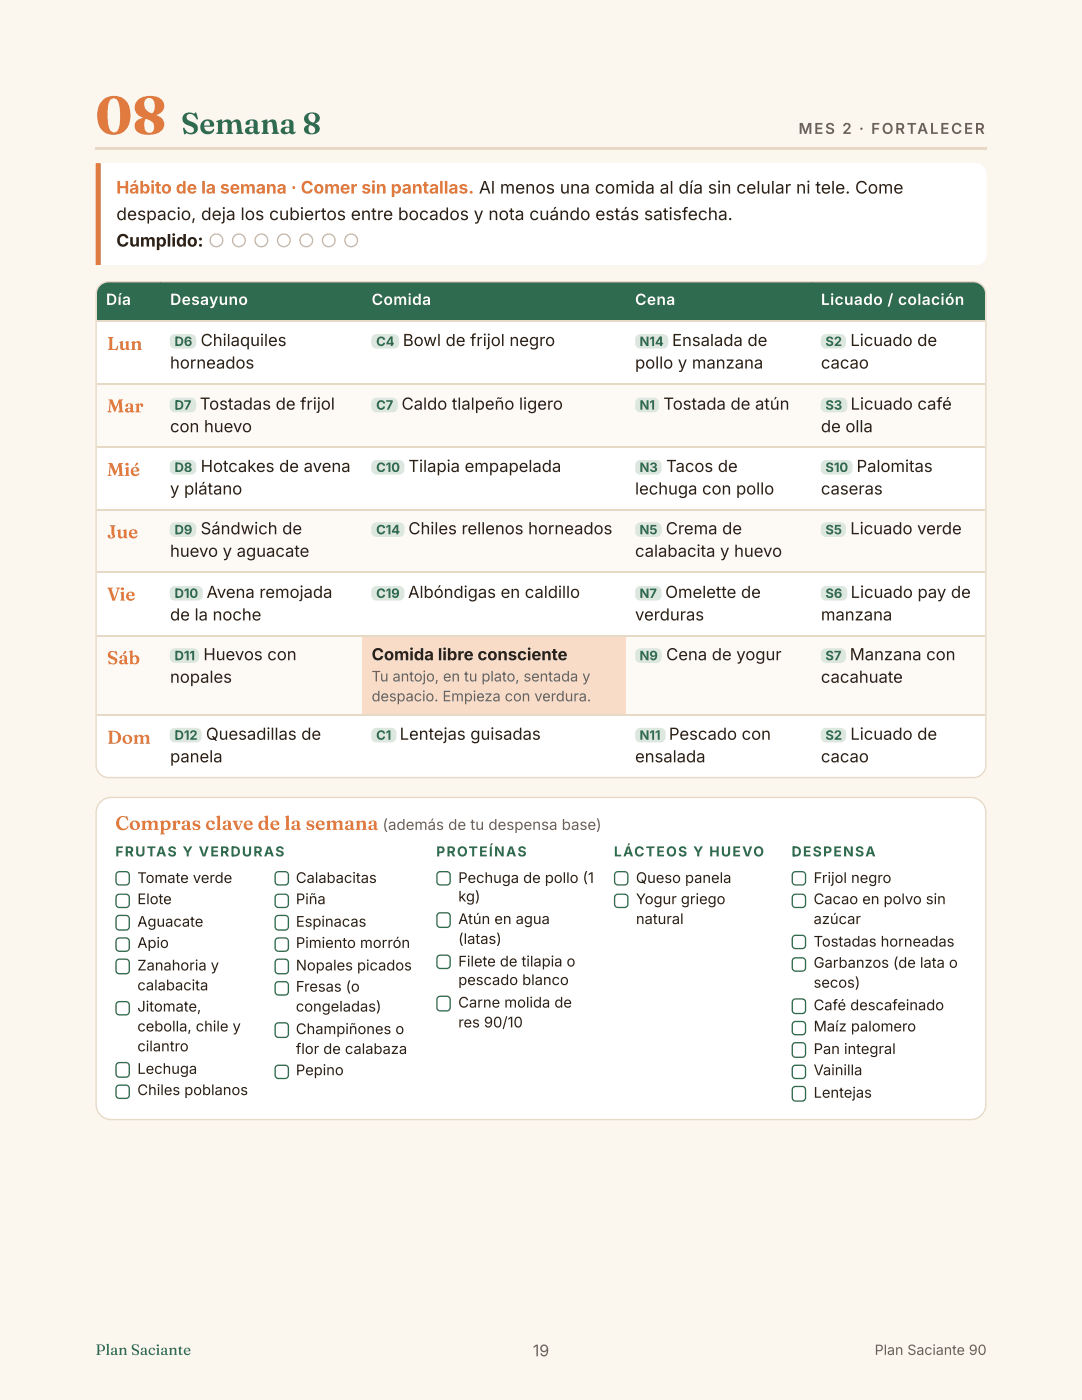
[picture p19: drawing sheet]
<svg xmlns="http://www.w3.org/2000/svg" width="216mm" height="279mm" viewBox="0 0 216 279" stroke-linecap="round" stroke-linejoin="round" font-family="sans-serif">
<defs><g id="words">
<text font-size="10.6" fill="#e07a3f" x="19" y="26.7">08</text>
<text font-size="6" fill="#2f6b4f" x="36.1" y="26.7">Semana 8</text>
<text font-size="3.9" fill="#e07a3f" x="23" y="165.6">Compras clave de la semana</text>
<g font-size="3.7" fill="#e07a3f">
<text x="21.3" y="69.8">Lun</text>
<text x="21.3" y="82.3">Mar</text>
<text x="21.3" y="95">Mié</text>
<text x="21.3" y="107.4">Jue</text>
<text x="21.3" y="119.9">Vie</text>
<text x="21.3" y="132.6">Sáb</text>
<text x="21.3" y="148.4">Dom</text>
</g>
<text font-size="3.5" fill="#e07a3f" x="23.2" y="38.6">Hábito de la semana · Comer sin pantallas. Al menos una comida al día sin celular ni tele. Come</text>
<g font-size="3.5" fill="#2b2118">
<text x="23.2" y="43.9">despacio, deja los cubiertos entre bocados y nota cuándo estás satisfecha.</text>
<text x="23.2" y="49.2">Cumplido: ○ ○ ○ ○ ○ ○ ○</text>
</g>
<g font-size="3.3" fill="#2b2118">
<text x="40" y="69.1">Chilaquiles</text>
<text x="80.4" y="69.1">Bowl de frijol negro</text>
<text x="134.1" y="69.1">Ensalada de</text>
<text x="169.7" y="69.1">Licuado de</text>
<text x="33.9" y="73.6">horneados</text>
<text x="126.7" y="73.6">pollo y manzana</text>
<text x="163.8" y="73.6">cacao</text>
<text x="39.9" y="81.8">Tostadas de frijol</text>
<text x="80.1" y="81.8">Caldo tlalpeño ligero</text>
<text x="132.4" y="81.8">Tostada de atún</text>
<text x="169.7" y="81.8">Licuado café</text>
<text x="33.9" y="86.3">con huevo</text>
<text x="163.8" y="86.3">de olla</text>
<text x="40" y="94.2">Hotcakes de avena</text>
<text x="81.5" y="94.2">Tilapia empapelada</text>
<text x="132.9" y="94.2">Tacos de</text>
<text x="170.9" y="94.2">Palomitas</text>
<text x="33.9" y="98.7">y plátano</text>
<text x="126.7" y="98.7">lechuga con pollo</text>
<text x="163.8" y="98.7">caseras</text>
<text x="40" y="106.6">Sándwich de</text>
<text x="81.5" y="106.6">Chiles rellenos horneados</text>
<text x="132.8" y="106.6">Crema de</text>
<text x="169.7" y="106.6">Licuado verde</text>
<text x="33.9" y="111.1">huevo y aguacate</text>
<text x="126.7" y="111.1">calabacita y huevo</text>
<text x="41.2" y="119.3">Avena remojada</text>
<text x="81.4" y="119.3">Albóndigas en caldillo</text>
<text x="132.7" y="119.3">Omelette de</text>
<text x="169.7" y="119.3">Licuado pay de</text>
<text x="33.9" y="123.8">de la noche</text>
<text x="126.7" y="123.8">verduras</text>
<text x="163.8" y="123.8">manzana</text>
<text x="40.6" y="131.8">Huevos con</text>
<text x="74.2" y="131.8">Comida libre consciente</text>
<text x="132.9" y="131.8">Cena de yogur</text>
<text x="169.6" y="131.8">Manzana con</text>
<text x="33.9" y="136.3">nopales</text>
<text x="163.8" y="136.3">cacahuate</text>
<text x="41.1" y="147.6">Quesadillas de</text>
<text x="79.7" y="147.6">Lentejas guisadas</text>
<text x="133.5" y="147.6">Pescado con</text>
<text x="169.7" y="147.6">Licuado de</text>
<text x="33.9" y="152.1">panela</text>
<text x="126.7" y="152.1">ensalada</text>
<text x="163.8" y="152.1">cacao</text>
</g>
<text font-size="3.2" fill="#6e6157" x="106.3" y="270.7">19</text>
<g font-size="3.1" fill="#fff">
<text x="21.2" y="60.9">Día</text>
<text x="33.9" y="60.9">Desayuno</text>
<text x="74.2" y="60.9">Comida</text>
<text x="126.7" y="60.9">Cena</text>
<text x="163.8" y="60.9">Licuado / colación</text>
</g>
<g font-size="3" fill="#6e6157">
<text x="159.3" y="26.7">MES 2 · FORTALECER</text>
<text x="76.3" y="165.6">(además de tu despensa base)</text>
</g>
<text font-size="3" fill="#2f6b4f" x="19" y="270.4">Plan Saciante</text>
<g font-size="2.9" fill="#6e6157">
<text x="74.2" y="136">Tu antojo, en tu plato, sentada y</text>
<text x="74.2" y="140">despacio. Empieza con verdura.</text>
</g>
<g font-size="2.9" fill="#2b2118">
<text x="27.4" y="176.2">Tomate verde</text>
<text x="59" y="176.2">Calabacitas</text>
<text x="91.4" y="176.2">Pechuga de pollo (1</text>
<text x="91.4" y="179.9">kg)</text>
<text x="126.9" y="176.2">Queso panela</text>
<text x="162.3" y="176.2">Frijol negro</text>
<text x="27.4" y="180.4">Elote</text>
<text x="27.4" y="184.9">Aguacate</text>
<text x="59" y="180.4">Piña</text>
<text x="59" y="184.9">Espinacas</text>
<text x="91.4" y="184.4">Atún en agua</text>
<text x="126.9" y="180.4">Yogur griego</text>
<text x="126.9" y="184.4">natural</text>
<text x="162.3" y="180.4">Cacao en polvo sin</text>
<text x="162.3" y="184.4">azúcar</text>
<text x="27.4" y="189.2">Apio</text>
<text x="59" y="189.2">Pimiento morrón</text>
<text x="91.4" y="188.4">(latas)</text>
<text x="162.3" y="188.9">Tostadas horneadas</text>
<text x="27.4" y="193.7">Zanahoria y</text>
<text x="27.4" y="197.6">calabacita</text>
<text x="59" y="193.7">Nopales picados</text>
<text x="59" y="197.9">Fresas (o</text>
<text x="91.4" y="192.9">Filete de tilapia o</text>
<text x="91.4" y="196.6">pescado blanco</text>
<text x="162.3" y="193.1">Garbanzos (de lata o</text>
<text x="162.3" y="197.1">secos)</text>
<text x="27.4" y="201.9">Jitomate,</text>
<text x="59" y="201.9">congeladas)</text>
<text x="91.4" y="201.1">Carne molida de</text>
<text x="162.3" y="201.6">Café descafeinado</text>
<text x="27.4" y="205.8">cebolla, chile y</text>
<text x="27.4" y="209.8">cilantro</text>
<text x="59" y="206.4">Champiñones o</text>
<text x="91.4" y="205.1">res 90/10</text>
<text x="162.3" y="205.8">Maíz palomero</text>
<text x="27.4" y="214.3">Lechuga</text>
<text x="59" y="210.3">flor de calabaza</text>
<text x="59" y="214.6">Pepino</text>
<text x="162.3" y="210.3">Pan integral</text>
<text x="162.3" y="214.6">Vainilla</text>
<text x="27.4" y="218.5">Chiles poblanos</text>
<text x="162.3" y="219.1">Lentejas</text>
</g>
<g font-size="2.8" fill="#2f6b4f">
<text x="23" y="170.9">FRUTAS Y VERDURAS</text>
<text x="87" y="170.9">PROTEÍNAS</text>
<text x="122.5" y="170.9">LÁCTEOS Y HUEVO</text>
<text x="158" y="170.9">DESPENSA</text>
</g>
<text font-size="2.8" fill="#6e6157" x="174.5" y="270.4">Plan Saciante 90</text>
<g font-size="2.6" fill="#2f6b4f">
<text x="34.8" y="69.1">D6</text>
<text x="75.1" y="69.1">C4</text>
<text x="127.6" y="69.1">N14</text>
<text x="164.7" y="69.1">S2</text>
<text x="34.8" y="81.8">D7</text>
<text x="75.1" y="81.8">C7</text>
<text x="127.6" y="81.8">N1</text>
<text x="164.7" y="81.8">S3</text>
<text x="34.8" y="94.2">D8</text>
<text x="75.1" y="94.2">C10</text>
<text x="127.6" y="94.2">N3</text>
<text x="164.7" y="94.2">S10</text>
<text x="34.8" y="106.6">D9</text>
<text x="75.1" y="106.6">C14</text>
<text x="127.6" y="106.6">N5</text>
<text x="164.7" y="106.6">S5</text>
<text x="34.8" y="119.3">D10</text>
<text x="75.1" y="119.3">C19</text>
<text x="127.6" y="119.3">N7</text>
<text x="164.7" y="119.3">S6</text>
<text x="34.8" y="131.8">D11</text>
<text x="127.6" y="131.8">N9</text>
<text x="164.7" y="131.8">S7</text>
<text x="34.8" y="147.6">D12</text>
<text x="75.1" y="147.6">C1</text>
<text x="127.6" y="147.6">N11</text>
<text x="164.7" y="147.6">S2</text>
</g>
</g></defs>
<g fill="#fbf6ee">
<path d="M0 0h215.9v279.4h-215.9z"/>
<path d="M19 17.7h177.8v241.3h-177.8z"/>
<path d="M19 17.7h177.8v241.4h-177.8z"/>
</g>
<path d="M19 29.4h177.8v.5h-177.8z" fill="#e6d9c6"/>
<path d="M19.6 32.5h175.1a2.12 2.12 0 0 1 2.1 2.2v16.1a2.12 2.12 0 0 1-2.1 2.1h-175.1z" fill="#fff"/>
<path d="M19 32.5h1.1v20.4h-1.1z" fill="#e07a3f"/>
<path d="M19.9 57l.8-.6 1-.2h172.5a2.51 2.51 0 0 1 2.5 2.5v94a2.51 2.51 0 0 1-2.5 2.5h-172.5a2.51 2.51 0 0 1-2.5-2.5v-94l.2-.9z" fill="#fff"/>
<path d="M19.9 57l.8-.6 1-.2h172.5a2.51 2.51 0 0 1 2.5 2.5v94a2.51 2.51 0 0 1-2.5 2.5h-172.5a2.51 2.51 0 0 1-2.5-2.5v-94l.2-.9z" fill="none" stroke="#e6d9c6" stroke-width=".26"/>
<g fill="#2f6b4f">
<path d="M19.3 56.4h12.7v7.6h-12.7z"/>
<path d="M32 56.4h40.2v7.6h-40.2z"/>
<path d="M72.2 56.4h52.7v7.6h-52.7z"/>
<path d="M124.9 56.4h37v7.6h-37z"/>
<path d="M161.9 56.4h34.7v7.6h-34.7z"/>
</g>
<path d="M19.3 64.2h177.3" fill="none" stroke="#e6d9c6" stroke-width=".26"/>
<path d="M19.3 76.5h12.7v12.7h-12.7z" fill="#fdfaf5"/>
<path d="M19.3 76.6h12.7" fill="none" stroke="#e6d9c6" stroke-width=".26"/>
<path d="M32 76.5h40.2v12.7h-40.2z" fill="#fdfaf5"/>
<path d="M32 76.6h40.2" fill="none" stroke="#e6d9c6" stroke-width=".26"/>
<path d="M72.2 76.5h52.7v12.7h-52.7z" fill="#fdfaf5"/>
<path d="M72.2 76.6h52.7" fill="none" stroke="#e6d9c6" stroke-width=".26"/>
<path d="M124.9 76.5h37v12.7h-37z" fill="#fdfaf5"/>
<path d="M124.9 76.6h37" fill="none" stroke="#e6d9c6" stroke-width=".26"/>
<path d="M161.9 76.5h34.7v12.7h-34.7z" fill="#fdfaf5"/>
<path d="M161.9 76.6h34.7M19.3 89.3h177.3" fill="none" stroke="#e6d9c6" stroke-width=".26"/>
<path d="M19.3 101.6h12.7v12.4h-12.7z" fill="#fdfaf5"/>
<path d="M19.3 101.7h12.7" fill="none" stroke="#e6d9c6" stroke-width=".26"/>
<path d="M32 101.6h40.2v12.4h-40.2z" fill="#fdfaf5"/>
<path d="M32 101.7h40.2" fill="none" stroke="#e6d9c6" stroke-width=".26"/>
<path d="M72.2 101.6h52.7v12.4h-52.7z" fill="#fdfaf5"/>
<path d="M72.2 101.7h52.7" fill="none" stroke="#e6d9c6" stroke-width=".26"/>
<path d="M124.9 101.6h37v12.4h-37z" fill="#fdfaf5"/>
<path d="M124.9 101.7h37" fill="none" stroke="#e6d9c6" stroke-width=".26"/>
<path d="M161.9 101.6h34.7v12.4h-34.7z" fill="#fdfaf5"/>
<path d="M19.3 114.2h177.3M161.9 101.7h34.7" fill="none" stroke="#e6d9c6" stroke-width=".26"/>
<path d="M19.3 126.7h12.7v15.9h-12.7z" fill="#fdfaf5"/>
<path d="M19.3 126.9h12.7" fill="none" stroke="#e6d9c6" stroke-width=".26"/>
<path d="M32 126.7h40.2v15.9h-40.2z" fill="#fdfaf5"/>
<path d="M32 126.9h40.2" fill="none" stroke="#e6d9c6" stroke-width=".26"/>
<path d="M72.2 126.7h52.7v15.9h-52.7z" fill="#f8dcc8"/>
<path d="M72.2 126.9h52.7" fill="none" stroke="#e6d9c6" stroke-width=".26"/>
<path d="M124.9 126.7h37v15.9h-37z" fill="#fdfaf5"/>
<path d="M124.9 126.9h37" fill="none" stroke="#e6d9c6" stroke-width=".26"/>
<path d="M161.9 126.7h34.7v15.9h-34.7z" fill="#fdfaf5"/>
<path d="M161.9 126.9h34.7M19.3 142.7h177.3" fill="none" stroke="#e6d9c6" stroke-width=".26"/>
<path d="M20.1 160l1-.6 1.1-.3h171.5a3 3 0 0 1 3 3.1v58.2a3 3 0 0 1-3 3h-171.5a3 3 0 0 1-3-3v-58.2l.2-1.2z" fill="#fff"/>
<path d="M20.1 160l1-.6 1.1-.3h171.5a3 3 0 0 1 3 3.1v58.2a3 3 0 0 1-3 3h-171.5a3 3 0 0 1-3-3v-58.2l.2-1.2z" fill="none" stroke="#e6d9c6" stroke-width=".26"/>
<g fill="#dce8df">
<path d="M34.2 67l.7-.3h3.2a1.06 1.06 0 0 1 1.1 1v.8a1.06 1.06 0 0 1-1.1 1.1h-3.2a1.06 1.06 0 0 1-1-1.1v-1z"/>
<path d="M74.4 67l.7-.3h3.5a1.06 1.06 0 0 1 1 1v.8a1.06 1.06 0 0 1-1 1.1h-3.5a1.06 1.06 0 0 1-1-1.1v-1z"/>
<path d="M127 67l.8-.3h4.5a1.06 1.06 0 0 1 1 1v.8a1.06 1.06 0 0 1-1 1.1h-4.5a1.06 1.06 0 0 1-1.1-1.1l.1-1z"/>
<path d="M164.1 67l.7-.3h2.9a1.06 1.06 0 0 1 1.1 1v.8a1.06 1.06 0 0 1-1.1 1.1h-2.9a1.06 1.06 0 0 1-1-1.1v-1z"/>
<path d="M34.2 79.7l.7-.3h3.2a1.06 1.06 0 0 1 1.1 1v.8a1.06 1.06 0 0 1-1.1 1.1h-3.2a1.06 1.06 0 0 1-1-1.1v-1z"/>
<path d="M74.4 79.7l.7-.3h3.2a1.06 1.06 0 0 1 1.1 1v.8a1.06 1.06 0 0 1-1.1 1.1h-3.2a1.06 1.06 0 0 1-1-1.1v-1z"/>
<path d="M127 79.7l.8-.3h2.6a1.06 1.06 0 0 1 1.1 1v.8a1.06 1.06 0 0 1-1.1 1.1h-2.6a1.06 1.06 0 0 1-1.1-1.1l.1-1z"/>
<path d="M164.1 79.7l.7-.3h3.2a1.06 1.06 0 0 1 1.1 1v.8a1.06 1.06 0 0 1-1.1 1.1h-3.2a1.06 1.06 0 0 1-1-1.1v-1z"/>
<path d="M34.2 92.1l.7-.3h3.2a1.06 1.06 0 0 1 1.1 1.1v.8a1.06 1.06 0 0 1-1.1 1h-3.2a1.06 1.06 0 0 1-1-1v-1z"/>
<path d="M74.4 92.1l.7-.3h4.5a1.06 1.06 0 0 1 1.1 1.1v.8a1.06 1.06 0 0 1-1.1 1h-4.5a1.06 1.06 0 0 1-1-1v-1z"/>
<path d="M127 92.1l.8-.3h3.2a1.06 1.06 0 0 1 1 1.1v.8a1.06 1.06 0 0 1-1 1h-3.2a1.06 1.06 0 0 1-1.1-1l.1-1z"/>
<path d="M164.1 92.1l.7-.3h4.3a1.06 1.06 0 0 1 1 1.1v.8a1.06 1.06 0 0 1-1 1h-4.3a1.06 1.06 0 0 1-1-1v-1z"/>
<path d="M34.2 104.6l.7-.4h3.2a1.06 1.06 0 0 1 1.1 1.1v.8a1.06 1.06 0 0 1-1.1 1.1h-3.2a1.06 1.06 0 0 1-1-1.1v-1z"/>
<path d="M74.4 104.6l.7-.4h4.5a1.06 1.06 0 0 1 1.1 1.1v.8a1.06 1.06 0 0 1-1.1 1.1h-4.5a1.06 1.06 0 0 1-1-1.1v-1z"/>
<path d="M127 104.6l.8-.4h3.2a1.06 1.06 0 0 1 1 1.1v.8a1.06 1.06 0 0 1-1 1.1h-3.2a1.06 1.06 0 0 1-1.1-1.1l.1-1z"/>
<path d="M164.1 104.6l.7-.4h2.9a1.06 1.06 0 0 1 1.1 1.1v.8a1.06 1.06 0 0 1-1.1 1.1h-2.9a1.06 1.06 0 0 1-1-1.1v-1z"/>
<path d="M34.2 117.3l.7-.4h4.5a1.06 1.06 0 0 1 1.1 1.1v.8a1.06 1.06 0 0 1-1.1 1.1h-4.5a1.06 1.06 0 0 1-1-1.1v-1z"/>
<path d="M74.4 117.3l.7-.4h4.5a1.06 1.06 0 0 1 1.1 1.1v.8a1.06 1.06 0 0 1-1.1 1.1h-4.5a1.06 1.06 0 0 1-1-1.1v-1z"/>
<path d="M127 117.3l.8-.4h3.2a1.06 1.06 0 0 1 1 1.1v.8a1.06 1.06 0 0 1-1 1.1h-3.2a1.06 1.06 0 0 1-1.1-1.1l.1-1z"/>
<path d="M164.1 117.3l.7-.4h3.2a1.06 1.06 0 0 1 1.1 1.1v.8a1.06 1.06 0 0 1-1.1 1.1h-3.2a1.06 1.06 0 0 1-1-1.1v-1z"/>
<path d="M34.2 129.7l.7-.3h3.7a1.06 1.06 0 0 1 1.1 1v.8a1.06 1.06 0 0 1-1.1 1.1h-3.7a1.06 1.06 0 0 1-1-1.1v-1z"/>
<path d="M127 129.7l.8-.3h3.2a1.06 1.06 0 0 1 1 1v.8a1.06 1.06 0 0 1-1 1.1h-3.2a1.06 1.06 0 0 1-1.1-1.1l.1-1z"/>
<path d="M164.1 129.7l.7-.3h2.9a1.06 1.06 0 0 1 1.1 1v.8a1.06 1.06 0 0 1-1.1 1.1h-2.9a1.06 1.06 0 0 1-1-1.1v-1z"/>
<path d="M34.2 145.6l.7-.3h4.3a1.06 1.06 0 0 1 1 1v.8a1.06 1.06 0 0 1-1 1.1h-4.3a1.06 1.06 0 0 1-1-1.1v-1z"/>
<path d="M74.4 145.6l.7-.3h3a1.06 1.06 0 0 1 1 1v.8a1.06 1.06 0 0 1-1 1.1h-3a1.06 1.06 0 0 1-1-1.1v-1z"/>
<path d="M127 145.6l.8-.3h4a1.06 1.06 0 0 1 1 1v.8a1.06 1.06 0 0 1-1 1.1h-4a1.06 1.06 0 0 1-1.1-1.1l.1-1z"/>
<path d="M164.1 145.6l.7-.3h2.9a1.06 1.06 0 0 1 1.1 1v.8a1.06 1.06 0 0 1-1.1 1.1h-2.9a1.06 1.06 0 0 1-1-1.1v-1z"/>
</g>
<path d="M23.3 174.2l.4-.2h1.4a.66 .66 0 0 1 .7 .6v1.3a.66 .66 0 0 1-.7 .7h-1.3a.66 .66 0 0 1-.6-.7v-1.4z" fill="#fff"/>
<path d="M23.3 174.2l.4-.2h1.4a.66 .66 0 0 1 .7 .6v1.3a.66 .66 0 0 1-.7 .7h-1.3a.66 .66 0 0 1-.6-.7v-1.4z" fill="none" stroke="#2f6b4f" stroke-width=".26"/>
<path d="M23.3 178.7l.4-.2h1.4a.66 .66 0 0 1 .7 .6v1.3a.66 .66 0 0 1-.7 .7h-1.3a.66 .66 0 0 1-.6-.7v-1.4z" fill="#fff"/>
<path d="M23.3 178.7l.4-.2h1.4a.66 .66 0 0 1 .7 .6v1.3a.66 .66 0 0 1-.7 .7h-1.3a.66 .66 0 0 1-.6-.7v-1.4z" fill="none" stroke="#2f6b4f" stroke-width=".26"/>
<path d="M23.3 182.9l.4-.2h1.4a.66 .66 0 0 1 .7 .7v1.5a.66 .66 0 0 1-.7 .7h-1.3a.66 .66 0 0 1-.6-.7v-1.5z" fill="#fff"/>
<path d="M23.3 182.9l.4-.2h1.4a.66 .66 0 0 1 .7 .7v1.5a.66 .66 0 0 1-.7 .7h-1.3a.66 .66 0 0 1-.6-.7v-1.5z" fill="none" stroke="#2f6b4f" stroke-width=".26"/>
<path d="M23.3 187.4l.4-.2h1.4a.66 .66 0 0 1 .7 .7v1.3a.66 .66 0 0 1-.7 .6h-1.3a.66 .66 0 0 1-.6-.6v-1.5z" fill="#fff"/>
<path d="M23.3 187.4l.4-.2h1.4a.66 .66 0 0 1 .7 .7v1.3a.66 .66 0 0 1-.7 .6h-1.3a.66 .66 0 0 1-.6-.6v-1.5z" fill="none" stroke="#2f6b4f" stroke-width=".26"/>
<path d="M23.3 191.6l.4-.2h1.4a.66 .66 0 0 1 .7 .7v1.6a.66 .66 0 0 1-.7 .6h-1.3a.66 .66 0 0 1-.6-.6v-1.6z" fill="#fff"/>
<path d="M23.3 191.6l.4-.2h1.4a.66 .66 0 0 1 .7 .7v1.6a.66 .66 0 0 1-.7 .6h-1.3a.66 .66 0 0 1-.6-.6v-1.6z" fill="none" stroke="#2f6b4f" stroke-width=".26"/>
<path d="M23.3 200.1l.4-.2h1.4a.66 .66 0 0 1 .7 .7v1.3a.66 .66 0 0 1-.7 .6h-1.3a.66 .66 0 0 1-.6-.6v-1.5z" fill="#fff"/>
<path d="M23.3 200.1l.4-.2h1.4a.66 .66 0 0 1 .7 .7v1.3a.66 .66 0 0 1-.7 .6h-1.3a.66 .66 0 0 1-.6-.6v-1.5z" fill="none" stroke="#2f6b4f" stroke-width=".26"/>
<path d="M23.3 212.3l.4-.2h1.4a.66 .66 0 0 1 .7 .6v1.6a.66 .66 0 0 1-.7 .7h-1.3a.66 .66 0 0 1-.6-.7v-1.6z" fill="#fff"/>
<path d="M23.3 212.3l.4-.2h1.4a.66 .66 0 0 1 .7 .6v1.6a.66 .66 0 0 1-.7 .7h-1.3a.66 .66 0 0 1-.6-.7v-1.6z" fill="none" stroke="#2f6b4f" stroke-width=".26"/>
<path d="M23.3 216.8l.4-.2h1.4a.66 .66 0 0 1 .7 .6v1.3a.66 .66 0 0 1-.7 .7h-1.3a.66 .66 0 0 1-.6-.7v-1.4z" fill="#fff"/>
<path d="M23.3 216.8l.4-.2h1.4a.66 .66 0 0 1 .7 .6v1.3a.66 .66 0 0 1-.7 .7h-1.3a.66 .66 0 0 1-.6-.7v-1.4z" fill="none" stroke="#2f6b4f" stroke-width=".26"/>
<path d="M55.1 174.2l.3-.2h1.5a.66 .66 0 0 1 .6 .6v1.3a.66 .66 0 0 1-.6 .7h-1.3a.66 .66 0 0 1-.7-.7v-1.4z" fill="#fff"/>
<path d="M55.1 174.2l.3-.2h1.5a.66 .66 0 0 1 .6 .6v1.3a.66 .66 0 0 1-.6 .7h-1.3a.66 .66 0 0 1-.7-.7v-1.4z" fill="none" stroke="#2f6b4f" stroke-width=".26"/>
<path d="M55.1 178.7l.3-.2h1.5a.66 .66 0 0 1 .6 .6v1.3a.66 .66 0 0 1-.6 .7h-1.3a.66 .66 0 0 1-.7-.7v-1.4z" fill="#fff"/>
<path d="M55.1 178.7l.3-.2h1.5a.66 .66 0 0 1 .6 .6v1.3a.66 .66 0 0 1-.6 .7h-1.3a.66 .66 0 0 1-.7-.7v-1.4z" fill="none" stroke="#2f6b4f" stroke-width=".26"/>
<path d="M55.1 182.9l.3-.2h1.5a.66 .66 0 0 1 .6 .7v1.5a.66 .66 0 0 1-.6 .7h-1.3a.66 .66 0 0 1-.7-.7v-1.5z" fill="#fff"/>
<path d="M55.1 182.9l.3-.2h1.5a.66 .66 0 0 1 .6 .7v1.5a.66 .66 0 0 1-.6 .7h-1.3a.66 .66 0 0 1-.7-.7v-1.5z" fill="none" stroke="#2f6b4f" stroke-width=".26"/>
<path d="M55.1 187.4l.3-.2h1.5a.66 .66 0 0 1 .6 .7v1.3a.66 .66 0 0 1-.6 .6h-1.3a.66 .66 0 0 1-.7-.6v-1.5z" fill="#fff"/>
<path d="M55.1 187.4l.3-.2h1.5a.66 .66 0 0 1 .6 .7v1.3a.66 .66 0 0 1-.6 .6h-1.3a.66 .66 0 0 1-.7-.6v-1.5z" fill="none" stroke="#2f6b4f" stroke-width=".26"/>
<path d="M55.1 191.6l.3-.2h1.5a.66 .66 0 0 1 .6 .7v1.6a.66 .66 0 0 1-.6 .6h-1.3a.66 .66 0 0 1-.7-.6v-1.6z" fill="#fff"/>
<path d="M55.1 191.6l.3-.2h1.5a.66 .66 0 0 1 .6 .7v1.6a.66 .66 0 0 1-.6 .6h-1.3a.66 .66 0 0 1-.7-.6v-1.6z" fill="none" stroke="#2f6b4f" stroke-width=".26"/>
<path d="M55.1 196.1l.3-.2h1.5a.66 .66 0 0 1 .6 .7v1.3a.66 .66 0 0 1-.6 .7h-1.3a.66 .66 0 0 1-.7-.7v-1.4z" fill="#fff"/>
<path d="M55.1 196.1l.3-.2h1.5a.66 .66 0 0 1 .6 .7v1.3a.66 .66 0 0 1-.6 .7h-1.3a.66 .66 0 0 1-.7-.7v-1.4z" fill="none" stroke="#2f6b4f" stroke-width=".26"/>
<path d="M55.1 204.3l.3-.2h1.5a.66 .66 0 0 1 .6 .7v1.6a.66 .66 0 0 1-.6 .6h-1.3a.66 .66 0 0 1-.7-.6v-1.6z" fill="#fff"/>
<path d="M55.1 204.3l.3-.2h1.5a.66 .66 0 0 1 .6 .7v1.6a.66 .66 0 0 1-.6 .6h-1.3a.66 .66 0 0 1-.7-.6v-1.6z" fill="none" stroke="#2f6b4f" stroke-width=".26"/>
<path d="M55.1 212.8l.3-.2h1.5a.66 .66 0 0 1 .6 .7v1.3a.66 .66 0 0 1-.6 .6h-1.3a.66 .66 0 0 1-.7-.6v-1.5z" fill="#fff"/>
<path d="M55.1 212.8l.3-.2h1.5a.66 .66 0 0 1 .6 .7v1.3a.66 .66 0 0 1-.6 .6h-1.3a.66 .66 0 0 1-.7-.6v-1.5z" fill="none" stroke="#2f6b4f" stroke-width=".26"/>
<path d="M87.4 174.2l.3-.2h1.5a.66 .66 0 0 1 .6 .6v1.3a.66 .66 0 0 1-.6 .7h-1.4a.66 .66 0 0 1-.6-.7v-1.4z" fill="#fff"/>
<path d="M87.4 174.2l.3-.2h1.5a.66 .66 0 0 1 .6 .6v1.3a.66 .66 0 0 1-.6 .7h-1.4a.66 .66 0 0 1-.6-.7v-1.4z" fill="none" stroke="#2f6b4f" stroke-width=".26"/>
<path d="M87.4 182.4l.3-.2h1.5a.66 .66 0 0 1 .6 .6v1.6a.66 .66 0 0 1-.6 .7h-1.4a.66 .66 0 0 1-.6-.7v-1.6z" fill="#fff"/>
<path d="M87.4 182.4l.3-.2h1.5a.66 .66 0 0 1 .6 .6v1.6a.66 .66 0 0 1-.6 .7h-1.4a.66 .66 0 0 1-.6-.7v-1.6z" fill="none" stroke="#2f6b4f" stroke-width=".26"/>
<path d="M87.4 190.8l.3-.2h1.5a.66 .66 0 0 1 .6 .7v1.3a.66 .66 0 0 1-.6 .7h-1.4a.66 .66 0 0 1-.6-.7v-1.4z" fill="#fff"/>
<path d="M87.4 190.8l.3-.2h1.5a.66 .66 0 0 1 .6 .7v1.3a.66 .66 0 0 1-.6 .7h-1.4a.66 .66 0 0 1-.6-.7v-1.4z" fill="none" stroke="#2f6b4f" stroke-width=".26"/>
<path d="M87.4 199l.3-.2h1.5a.66 .66 0 0 1 .6 .7v1.6a.66 .66 0 0 1-.6 .6h-1.4a.66 .66 0 0 1-.6-.6v-1.6z" fill="#fff"/>
<path d="M87.4 199l.3-.2h1.5a.66 .66 0 0 1 .6 .7v1.6a.66 .66 0 0 1-.6 .6h-1.4a.66 .66 0 0 1-.6-.6v-1.6z" fill="none" stroke="#2f6b4f" stroke-width=".26"/>
<path d="M122.8 174.2l.4-.2h1.4a.66 .66 0 0 1 .7 .6v1.3a.66 .66 0 0 1-.7 .7h-1.3a.66 .66 0 0 1-.7-.7v-1.4z" fill="#fff"/>
<path d="M122.8 174.2l.4-.2h1.4a.66 .66 0 0 1 .7 .6v1.3a.66 .66 0 0 1-.7 .7h-1.3a.66 .66 0 0 1-.7-.7v-1.4z" fill="none" stroke="#2f6b4f" stroke-width=".26"/>
<path d="M122.8 178.7l.4-.2h1.4a.66 .66 0 0 1 .7 .6v1.3a.66 .66 0 0 1-.7 .7h-1.3a.66 .66 0 0 1-.7-.7v-1.4z" fill="#fff"/>
<path d="M122.8 178.7l.4-.2h1.4a.66 .66 0 0 1 .7 .6v1.3a.66 .66 0 0 1-.7 .7h-1.3a.66 .66 0 0 1-.7-.7v-1.4z" fill="none" stroke="#2f6b4f" stroke-width=".26"/>
<path d="M158.3 174.2l.3-.2h1.5a.66 .66 0 0 1 .6 .6v1.3a.66 .66 0 0 1-.6 .7h-1.4a.66 .66 0 0 1-.6-.7v-1.4z" fill="#fff"/>
<path d="M158.3 174.2l.3-.2h1.5a.66 .66 0 0 1 .6 .6v1.3a.66 .66 0 0 1-.6 .7h-1.4a.66 .66 0 0 1-.6-.7v-1.4z" fill="none" stroke="#2f6b4f" stroke-width=".26"/>
<path d="M158.3 178.7l.3-.2h1.5a.66 .66 0 0 1 .6 .6v1.3a.66 .66 0 0 1-.6 .7h-1.4a.66 .66 0 0 1-.6-.7v-1.4z" fill="#fff"/>
<path d="M158.3 178.7l.3-.2h1.5a.66 .66 0 0 1 .6 .6v1.3a.66 .66 0 0 1-.6 .7h-1.4a.66 .66 0 0 1-.6-.7v-1.4z" fill="none" stroke="#2f6b4f" stroke-width=".26"/>
<path d="M158.3 186.9l.3-.2h1.5a.66 .66 0 0 1 .6 .6v1.3a.66 .66 0 0 1-.6 .7h-1.4a.66 .66 0 0 1-.6-.7v-1.4z" fill="#fff"/>
<path d="M158.3 186.9l.3-.2h1.5a.66 .66 0 0 1 .6 .6v1.3a.66 .66 0 0 1-.6 .7h-1.4a.66 .66 0 0 1-.6-.7v-1.4z" fill="none" stroke="#2f6b4f" stroke-width=".26"/>
<path d="M158.3 191.4l.3-.2h1.5a.66 .66 0 0 1 .6 .6v1.3a.66 .66 0 0 1-.6 .7h-1.4a.66 .66 0 0 1-.6-.7v-1.4z" fill="#fff"/>
<path d="M158.3 191.4l.3-.2h1.5a.66 .66 0 0 1 .6 .6v1.3a.66 .66 0 0 1-.6 .7h-1.4a.66 .66 0 0 1-.6-.7v-1.4z" fill="none" stroke="#2f6b4f" stroke-width=".26"/>
<path d="M158.3 199.6l.3-.2h1.5a.66 .66 0 0 1 .6 .6v1.6a.66 .66 0 0 1-.6 .7h-1.4a.66 .66 0 0 1-.6-.7v-1.6z" fill="#fff"/>
<path d="M158.3 199.6l.3-.2h1.5a.66 .66 0 0 1 .6 .6v1.6a.66 .66 0 0 1-.6 .7h-1.4a.66 .66 0 0 1-.6-.7v-1.6z" fill="none" stroke="#2f6b4f" stroke-width=".26"/>
<path d="M158.3 204.1l.3-.2h1.5a.66 .66 0 0 1 .6 .6v1.3a.66 .66 0 0 1-.6 .7h-1.4a.66 .66 0 0 1-.6-.7v-1.4z" fill="#fff"/>
<path d="M158.3 204.1l.3-.2h1.5a.66 .66 0 0 1 .6 .6v1.3a.66 .66 0 0 1-.6 .7h-1.4a.66 .66 0 0 1-.6-.7v-1.4z" fill="none" stroke="#2f6b4f" stroke-width=".26"/>
<path d="M158.3 208.3l.3-.2h1.5a.66 .66 0 0 1 .6 .7v1.5a.66 .66 0 0 1-.6 .7h-1.4a.66 .66 0 0 1-.6-.7v-1.5z" fill="#fff"/>
<path d="M158.3 208.3l.3-.2h1.5a.66 .66 0 0 1 .6 .7v1.5a.66 .66 0 0 1-.6 .7h-1.4a.66 .66 0 0 1-.6-.7v-1.5z" fill="none" stroke="#2f6b4f" stroke-width=".26"/>
<path d="M158.3 212.8l.3-.2h1.5a.66 .66 0 0 1 .6 .7v1.3a.66 .66 0 0 1-.6 .6h-1.4a.66 .66 0 0 1-.6-.6v-1.5z" fill="#fff"/>
<path d="M158.3 212.8l.3-.2h1.5a.66 .66 0 0 1 .6 .7v1.3a.66 .66 0 0 1-.6 .6h-1.4a.66 .66 0 0 1-.6-.6v-1.5z" fill="none" stroke="#2f6b4f" stroke-width=".26"/>
<path d="M158.3 217l.3-.2h1.5a.66 .66 0 0 1 .6 .7v1.6a.66 .66 0 0 1-.6 .6h-1.4a.66 .66 0 0 1-.6-.6v-1.6z" fill="#fff"/>
<path d="M158.3 217l.3-.2h1.5a.66 .66 0 0 1 .6 .7v1.6a.66 .66 0 0 1-.6 .6h-1.4a.66 .66 0 0 1-.6-.6v-1.6z" fill="none" stroke="#2f6b4f" stroke-width=".26"/>
<use href="#words"/>
</svg>
